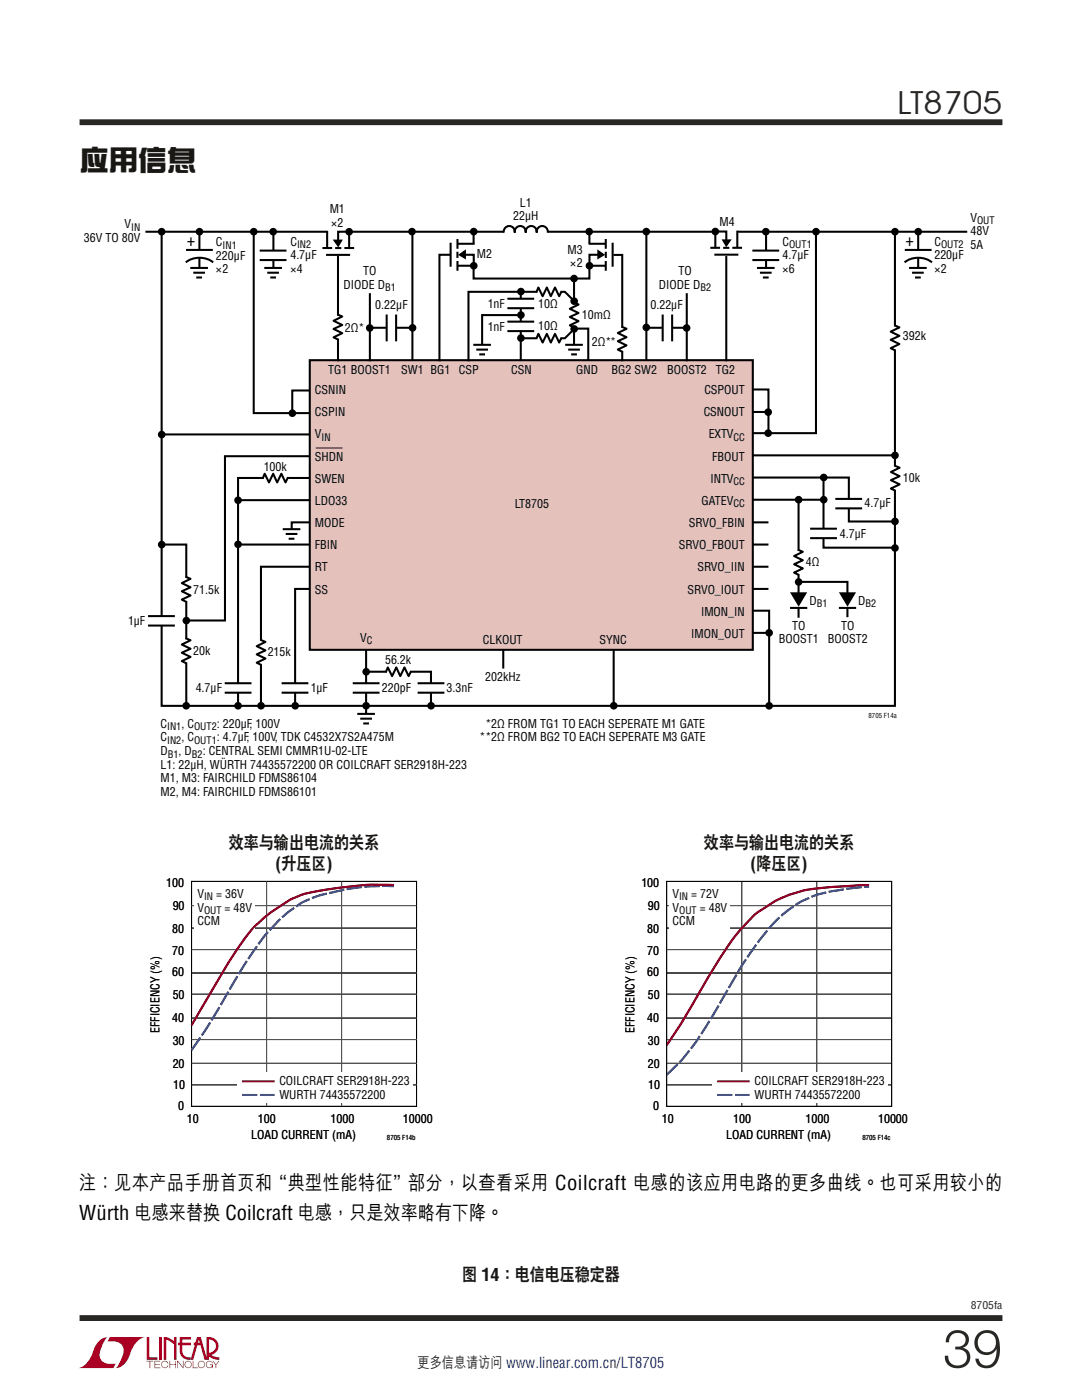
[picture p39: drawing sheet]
<svg xmlns="http://www.w3.org/2000/svg" width="216mm" height="279mm" viewBox="0 0 216 279" stroke-linecap="round" stroke-linejoin="round" font-family="sans-serif">
<defs><g id="words">
<text font-size="10.6" fill="#282723" x="188.2" y="272.9">39</text>
<text font-size="6.3" fill="#282723" x="179.1" y="22.8">LT8705</text>
<text font-size="5.8" fill="#181713" x="15.9" y="34.1">應用信息</text>
<g font-size="4">
<text x="15.8" y="237.5">注：見本產品手冊首頁和 “典型性能特征” 部分，以查看採用 Coilcraft 電感的該應用電路的更多曲線。也可採用較小的</text>
<text x="15.8" y="243.5">Würth 電感來替換 Coilcraft 電感，只是效率略有下降。</text>
</g>
<g font-size="3.5" fill="#181713">
<text x="45.7" y="169.4">效率與輸出電流的關係</text>
<text x="55" y="173.6">(升壓區)</text>
<text x="140.5" y="169.4">效率與輸出電流的關係</text>
<text x="149.8" y="173.6">(降壓區)</text>
<text x="92.2" y="255.7">圖 14：電信電壓穩定器</text>
</g>
<g font-size="3.4">
<text x="37.3" y="49">+</text>
<text x="180.7" y="49">+</text>
</g>
<text font-size="3" fill="#282723" x="83.3" y="273.1">更多信息請訪問 www.linear.com.cn/LT8705</text>
<g font-size="2.4">
<text x="103.7" y="41.3">L1</text>
<text x="24.9" y="45.6">V</text>
<text x="65.8" y="42.5">M1</text>
<text x="66.1" y="45.2">×2</text>
<text x="102.4" y="44">22µH</text>
<text x="143.6" y="45.2">M4</text>
<text x="193.6" y="46.9">48V</text>
<text x="193.6" y="44.2">V</text>
<text x="16.7" y="48.3">36V TO 80V</text>
<text x="43.1" y="49.1">C</text>
<text x="43.1" y="51.8">220µF</text>
<text x="57.9" y="51.8">4.7µF</text>
<text x="57.9" y="49.1">C</text>
<text x="95.2" y="51.4">M2</text>
<text x="113.2" y="50.7">M3</text>
<text x="113.8" y="53.4">×2</text>
<text x="156.1" y="49">C</text>
<text x="156.1" y="51.7">4.7µF</text>
<text x="186.4" y="49">C</text>
<text x="186.4" y="51.7">220µF</text>
<text x="193.6" y="49.7">5A</text>
<text x="43.1" y="54.5">×2</text>
<text x="57.9" y="54.5">×4</text>
<text x="68.6" y="57.6">DIODE D</text>
<text x="72.5" y="54.9">TO</text>
<text x="131.5" y="57.6">DIODE D</text>
<text x="135.4" y="54.9">TO</text>
<text x="156.1" y="54.5">×6</text>
<text x="186.4" y="54.5">×2</text>
<text x="74.9" y="61.7">0.22µF</text>
<text x="97.3" y="61.4">1nF</text>
<text x="107.4" y="65.9">10Ω</text>
<text x="107.4" y="61.5">10Ω</text>
<text x="116.1" y="63.6">10mΩ</text>
<text x="129.8" y="61.7">0.22µF</text>
<text x="68.8" y="66.2">2Ω*</text>
<text x="97.3" y="66.2">1nF</text>
<text x="118.1" y="69">2Ω**</text>
<text x="180.1" y="67.9">392k</text>
<text x="65.5" y="74.7">TG1 BOOST1</text>
<text x="80.1" y="74.7">SW1 BG1 CSP</text>
<text x="102" y="74.7">CSN</text>
<text x="115" y="74.7">GND</text>
<text x="122" y="74.7">BG2 SW2</text>
<text x="133.1" y="74.7">BOOST2</text>
<text x="142.8" y="74.7">TG2</text>
<text x="62.8" y="83">CSPIN</text>
<text x="62.8" y="78.6">CSNIN</text>
<text x="140.4" y="83">CSNOUT</text>
<text x="140.5" y="78.6">CSPOUT</text>
<text x="62.8" y="87.5">V</text>
<text x="141.4" y="87.5">EXTV</text>
<text x="52.6" y="93.9">100k</text>
<text x="62.8" y="91.9">SHDN</text>
<text x="142.1" y="91.9">FBOUT</text>
<text x="62.8" y="96.3">SWEN</text>
<text x="62.8" y="100.8">LDO33</text>
<text x="102.7" y="101.4">LT8705</text>
<text x="140" y="100.8">GATEV</text>
<text x="141.8" y="96.3">INTV</text>
<text x="172.5" y="101.2">4.7µF</text>
<text x="180.1" y="96.3">10k</text>
<text x="62.8" y="105.2">MODE</text>
<text x="137.5" y="105.2">SRVO_FBIN</text>
<text x="167.6" y="107.3">4.7µF</text>
<text x="62.8" y="109.6">FBIN</text>
<text x="135.5" y="109.6">SRVO_FBOUT</text>
<text x="160.8" y="113.1">4Ω</text>
<text x="38.5" y="118.5">71.5k</text>
<text x="62.8" y="114">RT</text>
<text x="62.8" y="118.5">SS</text>
<text x="137.2" y="118.5">SRVO_IOUT</text>
<text x="139.2" y="114">SRVO_IIN</text>
<text x="25.6" y="124.6">1µF</text>
<text x="139.9" y="122.9">IMON_IN</text>
<text x="158.1" y="125.7">TO</text>
<text x="161.5" y="120.7">D</text>
<text x="167.8" y="125.7">TO</text>
<text x="171.3" y="120.7">D</text>
<text x="38.5" y="130.7">20k</text>
<text x="53.4" y="131">215k</text>
<text x="71.9" y="128.1">V</text>
<text x="96.3" y="128.5">CLKOUT</text>
<text x="119.6" y="128.5">SYNC</text>
<text x="137.9" y="127.3">IMON_OUT</text>
<text x="155.4" y="128.4">BOOST1</text>
<text x="165.2" y="128.4">BOOST2</text>
<text x="76.8" y="132.5">56.2k</text>
<text x="96.8" y="135.9">202kHz</text>
<text x="39" y="138">4.7µF</text>
<text x="62" y="138">1µF</text>
<text x="76.2" y="138">220pF</text>
<text x="89.1" y="138">3.3nF</text>
<text x="32" y="145.2">C</text>
<text x="32" y="148">C</text>
<text x="36.2" y="145.2">, C</text>
<text x="36.2" y="148">, C</text>
<text x="43.3" y="145.2">: 220µF, 100V</text>
<text x="43.3" y="148">: 4.7µF, 100V, TDK C4532X7S2A475M</text>
<text x="95.7" y="148">**2Ω FROM BG2 TO EACH SEPERATE M3 GATE</text>
<text x="96.8" y="145.2">*2Ω FROM TG1 TO EACH SEPERATE M1 GATE</text>
<text x="32" y="150.7">D</text>
<text x="32" y="153.4">L1: 22µH, WÜRTH 74435572200 OR COILCRAFT SER2918H-223</text>
<text x="35.6" y="150.7">, D</text>
<text x="40.5" y="150.7">: CENTRAL SEMI CMMR1U-02-LTE</text>
<text x="32" y="156.1">M1, M3: FAIRCHILD FDMS86104</text>
<text x="32" y="158.9">M2, M4: FAIRCHILD FDMS86101</text>
</g>
<g font-size="2.4" fill="#282723">
<text x="33.2" y="177.1">100</text>
<text x="39.4" y="179.2">V</text>
<text x="43.1" y="179.2">= 36V</text>
<text x="128" y="177.1">100</text>
<text x="134.2" y="179.2">V</text>
<text x="137.9" y="179.2">= 72V</text>
<text x="34.5" y="181.7">90</text>
<text x="39.4" y="184.6">CCM</text>
<text x="39.4" y="181.9">V</text>
<text x="44.8" y="181.9">= 48V</text>
<text x="129.3" y="181.7">90</text>
<text x="134.2" y="181.9">V</text>
<text x="134.2" y="184.6">CCM</text>
<text x="139.6" y="181.9">= 48V</text>
<text x="34.4" y="190.6">70</text>
<text x="34.4" y="186.3">80</text>
<text x="129.2" y="190.6">70</text>
<text x="129.2" y="186.3">80</text>
<text x="34.4" y="194.8">60</text>
<text x="129.2" y="194.8">60</text>
<text x="34.4" y="203.9">40</text>
<text x="34.5" y="199.5">50</text>
<text x="129.2" y="203.9">40</text>
<text x="129.3" y="199.5">50</text>
<text x="31.8" y="206.2" transform="rotate(-90 31.8 206.2)">EFFICIENCY (%)</text>
<text x="34.5" y="208.6">30</text>
<text x="126.6" y="206.2" transform="rotate(-90 126.6 206.2)">EFFICIENCY (%)</text>
<text x="129.3" y="208.6">30</text>
<text x="34.5" y="213.1">20</text>
<text x="129.3" y="213.1">20</text>
<text x="34.5" y="217.3">10</text>
<text x="35.6" y="221.6">0</text>
<text x="55.7" y="216.6">COILCRAFT SER2918H-223</text>
<text x="55.7" y="219.3">WURTH 74435572200</text>
<text x="129.3" y="217.3">10</text>
<text x="130.4" y="221.6">0</text>
<text x="150.5" y="216.6">COILCRAFT SER2918H-223</text>
<text x="150.5" y="219.3">WURTH 74435572200</text>
<text x="37.3" y="224.1">10</text>
<text x="50.1" y="227.4">LOAD CURRENT (mA)</text>
<text x="51.5" y="224.2">100</text>
<text x="65.9" y="224.1">1000</text>
<text x="80.4" y="224.1">10000</text>
<text x="132.1" y="224.1">10</text>
<text x="144.9" y="227.4">LOAD CURRENT (mA)</text>
<text x="146.3" y="224.2">100</text>
<text x="160.7" y="224.1">1000</text>
<text x="175.2" y="224.1">10000</text>
</g>
<text font-size="2.1" fill="#282723" x="193.7" y="261.2">8705fa</text>
<g font-size="2">
<text x="26.2" y="46.1">IN</text>
<text x="195" y="44.7">OUT</text>
<text x="44.4" y="49.6">IN1</text>
<text x="59.3" y="49.6">IN2</text>
<text x="157.4" y="49.5">OUT1</text>
<text x="187.8" y="49.5">OUT2</text>
<text x="76.9" y="58.1">B1</text>
<text x="139.8" y="58.1">B2</text>
<text x="64.2" y="88">IN</text>
<text x="146.4" y="88">CC</text>
<text x="146.4" y="96.8">CC</text>
<text x="146.4" y="101.3">CC</text>
<text x="163" y="121.2">B1</text>
<text x="172.7" y="121.2">B2</text>
<text x="73.2" y="128.6">C</text>
<text x="33.4" y="145.8">IN1</text>
<text x="33.4" y="148.5">IN2</text>
<text x="38.7" y="145.8">OUT2</text>
<text x="38.7" y="148.5">OUT1</text>
<text x="33.5" y="151.2">B1</text>
<text x="38.3" y="151.2">B2</text>
</g>
<g font-size="2" fill="#282723">
<text x="40.7" y="179.7">IN</text>
<text x="135.5" y="179.7">IN</text>
<text x="40.7" y="182.4">OUT</text>
<text x="135.5" y="182.4">OUT</text>
</g>
<text font-size="1.4" x="173.3" y="143.3">8705 F14a</text>
<g font-size="1.4" fill="#282723">
<text x="77.2" y="227.5">8705 F14b</text>
<text x="172.1" y="227.5">8705 F14c</text>
</g>
</g></defs>
<g fill="#a90023">
<path d="M29.3 266.8h.5v4.1h1.6v.5h-2.1z"/>
<path d="M20 267.4l1-.5h.5h-.1a6.2 6.2 0 0 0-1.5 4 2.58 2.58 0 0 0 3.2 1.3l-.5 .8h-7a4.9 4.9 0 0 0 3.1-3.8l.4-.7z"/>
<path d="M21.9 266.9h7a4.9 4.9 0 0 0-3.1 3.7 3.2 3.2 0 0 1-2.7 2.4h.1a6.2 6.2 0 0 0 1.4-4.1 2.58 2.58 0 0 0-3.1-1.2z"/>
<path d="M31.8 266.8h.5v4.6h-.5z"/>
<path d="M32.7 266.8l1 .2 1 .7v-.9h.5v4.6h-.5v-3.1l-1.5-.9v4h-.5z"/>
<path d="M29.3 271.6h1.3v.1h-.6v1.3h-.2v-1.3h-.5z"/>
<path d="M30.8 271.6h1.2v.1h-1v.5h.9v.2h-.9v.5h1v.1h-1.2z"/>
<path d="M33.8 271.6h.2v.6h1v-.6h.1v1.4h-.1v-.6h-1v.6h-.2z"/>
<path d="M35.4 271.6h.1l1 1.2v-1.2h.1v1.4l-1.1-1.2v1.2h-.1z"/>
<path d="M38.5 271.6h.1v1.3h.9v.1h-1z"/>
<path d="M42.4 271.6h.1l.6 .7 .5-.7h.2l-.7 .8v.6h-.1v-.6z"/>
<path d="M35.9 266.8h2.2v.5h-1.7v.7h1.7v.5h-1.7v1.1a1.32 1.32 0 0 0 1.6 1.3v.5l1.3-4.6h.8l1.1 4.1v-4.1a1.84 1.84 0 0 1 2.3 1.4 1.84 1.84 0 0 1-1.4 2.2l.7 .4 1 .1v.5l-1.2-.2-1.1-.6v-.6a1.34 1.34 0 0 0 1.6-1.2 1.34 1.34 0 0 0-1.4-1.5v4.1h-.9l-.8-2.9h-1.3v-.5h1.2l-.2-.7-1.1 4.1a2.06 2.06 0 0 1-2.7-1.3v-1.6h-.4v-.5h.4z"/>
<path d="M37 271.8a.72 .72 0 0 1 1.2 .1 .72 .72 0 0 1-.4 1.1 .72 .72 0 0 1-1-.7h.2a.59 .59 0 0 0 .8 .5 .59 .59 0 0 0 .2-.9 .59 .59 0 0 0-1 .2v.2h-.2z"/>
<path d="M39.7 271.8a.72 .72 0 0 1 1.1 .1 .72 .72 0 0 1-.4 1.1 .72 .72 0 0 1-.9-.7h.1a.59 .59 0 0 0 .8 .5 .59 .59 0 0 0 .2-.9 .59 .59 0 0 0-1 .2v.2h-.1z"/>
<path d="M41.3 271.8a.72 .72 0 0 1 1.2 .2h-.2a.59 .59 0 0 0-.9-.1 .59 .59 0 0 0 .1 .9 .59 .59 0 0 0 .9-.4h-.5v-.1h.6v.7h-.1v-.3a.73 .73 0 0 1-1.1 .2 .73 .73 0 0 1 0-1.1z"/>
<path d="M32.4 271.8a.71 .71 0 0 1 1.2 .3h-.1a.59 .59 0 0 0-.9-.3 .59 .59 0 0 0-.1 1 .59 .59 0 0 0 .9-.3h.2a.73 .73 0 0 1-1.1 .4 .73 .73 0 0 1-.1-1.1z"/>
</g>
<path d="M15.9 24.4h184.1M15.9 263h184.1" fill="none" stroke="#282723" stroke-width="1.2" stroke-linecap="butt"/>
<path d="M38.2 175.9h44.9v44.9h-44.9zM53.2 175.9v44.9M68.1 175.9v44.9M38.2 194.2h45M38.2 185.2h45M38.2 198.4h45M38.2 189.5h45M38.2 212.2h45M38.2 203.2h45M38.2 216.5h45M38.2 207.5h45" fill="none" stroke="#282723" stroke-width=".2"/>
<path d="M53.2 175.9v44.9M68.1 175.9v44.9M38.2 180.7h44.9M38.2 194.2h45M38.2 185.2h45M38.2 198.4h45M38.2 189.5h45M38.2 212.2h45M38.2 203.2h45M38.2 216.5h45M38.2 207.5h45" fill="none" stroke="#5d5d5c" stroke-width=".2"/>
<path d="M38.2 209.6a245.7 245.7 0 0 0 10.7-17.2 37.7 37.7 0 0 1 9.9-11.3 20.2 20.2 0 0 1 8.8-3.3 40.2 40.2 0 0 1 11-1" fill="none" stroke="#3e4e98" stroke-width=".41" stroke-dasharray="3.1 .5" stroke-linecap="butt"/>
<path d="M47.4 214h35v6.1h-35z" fill="#fff"/>
<path d="M48.3 218.5h6.5" fill="none" stroke="#3e4e98" stroke-width=".41" stroke-dasharray="3.1 .5" stroke-linecap="butt"/>
<path d="M48.3 215.8h6.5" fill="none" stroke="#950031" stroke-width=".41"/>
<path d="M38.7 176.5h12.2v8.9h-12.2z" fill="#fff"/>
<path d="M78.6 176.6a70.5 70.5 0 0 0-17 1.6l-.7 .2a27 27 0 0 0-9.7 6.1 59.5 59.5 0 0 0-8.1 11.8l-4.9 8.3" fill="none" stroke="#950031" stroke-width=".41"/>
<path d="M148 175.9v44.9M162.9 175.9v44.9M133 194.2h45M133 185.2h45M133 198.4h45M133 189.5h45M133 212.2h45M133 203.2h45M133 216.5h45M133 207.5h45" fill="none" stroke="#282723" stroke-width=".2"/>
<path d="M148 175.9v44.9M162.9 175.9v44.9M133 180.7h44.9M133 194.2h45M133 185.2h45M133 198.4h45M133 189.5h45M133 212.2h45M133 203.2h45M133 216.5h45M133 207.5h45" fill="none" stroke="#5d5d5c" stroke-width=".2"/>
<path d="M142.2 214h35v6.1h-35z" fill="#fff"/>
<path d="M143.1 218.5h6.5" fill="none" stroke="#3e4e98" stroke-width=".41" stroke-dasharray="3.1 .5" stroke-linecap="butt"/>
<path d="M143.1 215.8h6.5" fill="none" stroke="#950031" stroke-width=".41"/>
<path d="M133.5 176.5h12.2v8.9h-12.2z" fill="#fff"/>
<path d="M173.4 176.6h-.8a78 78 0 0 0-12.9 1.3 23 23 0 0 0-12 7.7 120.1 120.1 0 0 0-10 15.7l-4.7 7.3" fill="none" stroke="#950031" stroke-width=".41"/>
<path d="M133 214.5a47.2 47.2 0 0 0 9.6-12.4l1.5-2.7a81.2 81.2 0 0 1 9.4-14.2 21.3 21.3 0 0 1 14.8-7.7l5.1-.5" fill="none" stroke="#3e4e98" stroke-width=".41" stroke-dasharray="3.1 .5" stroke-linecap="butt"/>
<path d="M133 175.9h44.9v44.9h-44.9z" fill="none" stroke="#282723" stroke-width=".2"/>
<path d="M114.5 65.6h2.9v6.6M148.9 82.2h4.4M56.4 105.6h3.5M57 106.6h2.3M57.6 107.5h1.2M159.7 116.1h9.4v7.1" fill="none" stroke="#000" stroke-width=".41"/>
<path d="M58.2 105.6v2.2" fill="none" stroke="#fff" stroke-width="1" stroke-linecap="butt"/>
<path d="M61.8 71.9h88.4v57.8h-88.4z" fill="#e4c1bb"/>
<g fill="none" stroke="#000" stroke-width=".41">
<path d="M29 46.2h164M32.3 46.2v94.7h146.3v-50M37.1 52.4a4.5 4.5 0 0 1 5.4 0M37.1 49.9h5.4M38 53.5h3.5M38.6 54.4h2.3M39.2 55.4h1.1M39.8 46.2v7.3M50.6 46.2v36.2h11.2M51.8 50h5.4M51.8 51.9h5.4M52.7 53.5h3.6"/>
<path d="M53.3 54.4h2.4M53.9 55.4h1.2M54.6 46.2v7.3M64.3 49.5h2M65.1 50.9h4.8M65.3 46.1v3.4M66.9 49.5h1.2M67.4 51.1v21M68.7 49.5h2M69.7 46.2h-2.2v2.3M69.7 46.1v3.4M73.8 58.5v13.6"/>
<path d="M82.3 46.5v25.6M89.9 48.4v4.8M89.9 50.8h-2.2v21.3M91.3 50.2v1.3M91.3 47.7v1.9M91.3 52.1v1.9M91.3 48.7h3.4M91.3 53h3.4M92.3 50.8h2.2v2.2M100.5 46.4a1.12 1.12 0 0 1 1.1-1.3 1.12 1.12 0 0 1 1.1 1.3 1.11 1.11 0 0 1 1.1-1.3 1.11 1.11 0 0 1 1.1 1.3 1.11 1.11 0 0 1 1.1-1.3 1.11 1.11 0 0 1 1.1 1.3 1.12 1.12 0 0 1 1.1-1.3 1.12 1.12 0 0 1 1.1 1.3M101.2 59.6h5.4M103.9 58.3v13.8"/>
<path d="M112 58.2l-.4 .9-.9-1.7-.8 1.7-.8-1.7-.8 1.7-.9-1.7-.4 1M114.5 55.6v13.3M117.4 53h3.5M117.5 48.7h3.4M117.6 46.4v9.2h-23.1v-9.1M119.9 50.8h-2.3v2.2M120.9 47.7v1.9M120.9 52.1v1.9M120.9 50.2v1.3M122.2 48.4v4.8M122.4 50.9h1.8v21.2M129 46.6v25.4"/>
<path d="M137 58.5v13.6M141.7 49.5h2M142.5 50.8h4.8M142.7 46.2h2.2v2.3M142.7 46v3.4M144.3 49.5h1.2M144.9 51.1v21M146.1 49.5h2M147.1 46v3.4M150.1 50h5.4M150.1 51.9h5.4M151 53.5h3.6"/>
<path d="M151.6 54.4h2.4M152.2 55.4h1.2M152.9 46.2v7.3M162.8 46.2v40.2h-12.6M178.6 46.2v44.7h-28.4M180.5 52.4a4.5 4.5 0 0 1 5.5 0M180.5 49.9h5.4M181.4 53.5h3.5M182 54.4h2.3M182.6 55.4h1.1M183.2 46.2v7.3M61.8 77.9h-3.5v4.5"/>
<path d="M61.8 71.9h88.4v57.8h-88.4zM67.3 62.8l1 .4-1.7 .8 1.7 .9-1.7 .8 1.7 .8-1.7 .8 .9 .5M73.8 65.4h9.2M77.2 62.8v5.3M79 62.8v5.3M94.4 68.8h3.6M95 69.8h2.4M95.6 70.7h1.2M101.2 61.5h5.4M101.2 66.1h5.4M101.2 64.2h5.4M103.4 62.9h-7.2v6.2"/>
<path d="M112 67.4l-.4 1-.9-1.8-.8 1.8-.8-1.8-.8 1.8-.9-1.8-.4 1M112.8 68.8h3.5M113.4 69.8h2.3M114 70.7h1.1M114.5 60.4l.9 .4-1.7 .8 1.7 .9-1.7 .8 1.7 .8-1.7 .8 .9 .5M114.8 60.3l-2.1-2.1h-19.2v13.9M114.8 65.4l-2.1 2.1h-8.8M124 65.2l1 .4-1.7 .9 1.7 .8-1.7 .8 1.7 .8-1.7 .9 .9 .4M129.1 65.4h7.9M132.2 62.8v5.3M134.1 62.8v5.3M150.2 77.7h3.1v8.9"/>
<path d="M178.5 64.9l1 .4-1.8 .9 1.8 .8-1.8 .8 1.8 .9-1.8 .8 1 .5M32.3 86.7h29.5M47.5 99.8h14.3M57.4 95.3l-.4 1-.9-1.8-.8 1.8-.8-1.8-.8 1.8-.9-1.8-.4 1M61.8 95.4h-14.3v45.3M61.8 91h-16.9v32.8h-7.7M150.2 95.3h19.2v8.8h9.2M150.2 99.7h13.6M164.3 95.6v13.7h14.3M166.7 99.6h5.3M178.5 92.9l1 .4-1.7 .9 1.7 .8-1.7 .8 1.7 .9-1.7 .8 .9 .5M32.3 108.7h4.9v32.2"/>
<path d="M37 115.1l1 .4-1.7 .9 1.7 .8-1.7 .8 1.7 .8-1.7 .9 .9 .4M47.7 108.7h14.1M61.8 104.2h-3.6v1.4M61.8 113.1h-9.7v27.8M61.8 117.5h-2.9v23.4M150.2 104.2h3.1M150.2 108.7h3.1M150.2 113.1h3.1M150.2 117.5h3.1M159.2 109.7l1 .4-1.7 .9 1.7 .8-1.7 .8 1.7 .8-1.7 .9 .9 .4M159.3 100.1v23.2M161.7 105.5h5.3"/>
<path d="M161.7 107.4h5.3M166.7 101.5h5.3M29.5 123h5.4M29.5 124.8h5.4M37 127.4l1 .4-1.7 .8 1.7 .9-1.7 .8 1.7 .8-1.7 .8 .9 .5M44.8 136.4h5.4M44.8 138.2h5.4M52 127.7l1 .4-1.8 .9 1.8 .8-1.8 .8 1.8 .8-1.8 .9 1 .4M56.2 136.4h5.3M56.2 138.2h5.3M70.4 136.4h5.3M70.4 138.2h5.3"/>
<path d="M73.1 134.1h12.9v6.8M73.1 129.6v13.2M82 134l-.5 .9-.8-1.7-.8 1.7-.8-1.7-.9 1.7-.8-1.7-.4 1M83.3 136.4h5.4M83.3 138.2h5.4M100.4 129.6v3.8M122.4 129.6v11.3M150.2 121.9h3.3v18.5M150.2 126.3h2.9M161.1 121.3h-3.5M170.8 121.3h-3.4M71.3 142.5h3.5"/>
<path d="M71.9 143.4h2.3M72.5 144.4h1.1"/>
</g>
<g fill="#000">
<path d="M66.8 48l1.2 .1-.5 .9zM91.8 50.8l.9-.6v1.2zM119.4 50.2l.9 .6-.9 .6zM144.4 48h1.2l-.7 .9zM157.6 118.2h3.5l-1.7 2.9zM167.4 118.2h3.4l-1.7 2.9z"/>
<circle cx="32.3" cy="46.2" r=".76"/>
<circle cx="39.8" cy="46.2" r=".76"/>
<circle cx="50.6" cy="46.2" r=".76"/>
<circle cx="54.5" cy="46.2" r=".76"/>
<circle cx="69.7" cy="46.2" r=".76"/>
<circle cx="82.2" cy="46.2" r=".76"/>
<circle cx="94.5" cy="46.2" r=".76"/>
<circle cx="94.5" cy="53" r=".76"/>
<circle cx="103.9" cy="58.2" r=".76"/>
<circle cx="114.5" cy="55.6" r=".76"/>
<circle cx="117.6" cy="46.2" r=".76"/>
<circle cx="117.6" cy="53" r=".76"/>
<circle cx="129" cy="46.2" r=".76"/>
<circle cx="142.7" cy="46.2" r=".76"/>
<circle cx="152.8" cy="46.2" r=".76"/>
<circle cx="162.8" cy="46.2" r=".76"/>
<circle cx="178.6" cy="46.2" r=".76"/>
<circle cx="183.2" cy="46.2" r=".76"/>
<circle cx="73.8" cy="65.5" r=".76"/>
<circle cx="82.3" cy="65.4" r=".76"/>
<circle cx="103.9" cy="62.9" r=".76"/>
<circle cx="103.9" cy="67.5" r=".76"/>
<circle cx="114.6" cy="65.6" r=".76"/>
<circle cx="114.6" cy="60.1" r=".76"/>
<circle cx="129" cy="65.3" r=".76"/>
<circle cx="137" cy="65.5" r=".76"/>
<circle cx="32.3" cy="86.7" r=".76"/>
<circle cx="47.5" cy="99.8" r=".76"/>
<circle cx="58.3" cy="82.5" r=".76"/>
<circle cx="153.3" cy="86.4" r=".76"/>
<circle cx="153.3" cy="82.3" r=".76"/>
<circle cx="159.4" cy="99.7" r=".76"/>
<circle cx="164.4" cy="99.7" r=".76"/>
<circle cx="164.4" cy="95.3" r=".76"/>
<circle cx="178.6" cy="90.9" r=".76"/>
<circle cx="32.3" cy="108.7" r=".76"/>
<circle cx="47.5" cy="108.6" r=".76"/>
<circle cx="159.4" cy="116.1" r=".76"/>
<circle cx="178.6" cy="104.1" r=".76"/>
<circle cx="178.6" cy="109.4" r=".76"/>
<circle cx="37.2" cy="123.8" r=".76"/>
<circle cx="73.1" cy="134.1" r=".76"/>
<circle cx="153.5" cy="126.3" r=".76"/>
<circle cx="37.2" cy="140.9" r=".76"/>
<circle cx="47.5" cy="140.9" r=".76"/>
<circle cx="52.1" cy="140.9" r=".76"/>
<circle cx="58.9" cy="140.9" r=".76"/>
<circle cx="73.1" cy="140.9" r=".76"/>
<circle cx="86" cy="140.9" r=".76"/>
<circle cx="122.5" cy="140.9" r=".76"/>
<circle cx="153.5" cy="140.9" r=".76"/>
</g>
<path d="M65.3 46.2h4.4M94.5 48.7v4.3M100.6 46.2h8.6M117.6 48.7v4.3M142.7 46.2h4.4M114.6 60.6v4.6" fill="none" stroke="#fff" stroke-width=".68" stroke-linecap="butt"/>
<g fill="none" stroke="#fff" stroke-width="1" stroke-linecap="butt">
<path d="M39.7 53.5v2.1M39.8 49.9v1.5M54.5 50v1.9M54.5 53.5v2.1M103.9 59.6v1.9M107.2 58.2h4.7M152.8 50v1.9M152.8 53.5v2.1M183.2 53.5v2.1M183.2 49.9v1.5M67.4 63v4.6M77.2 65.4h1.8"/>
<path d="M96.2 68.8v2.2M103.9 64.2v1.8M107.2 67.5h4.7M114.5 68.8v2.2M124.1 65.4v4.6M132.3 65.4h1.8M178.6 65.1v4.7M52.6 95.4h4.7M169.4 99.6v1.8M178.6 93.1v4.7M37.1 115.3v4.7M159.3 109.9v4.7"/>
<path d="M159.4 119.2v2.1M164.3 105.5v1.9M169.1 119.2v2.1M32.2 123v1.8M37.1 127.6v4.6M47.5 136.4v1.8M52.1 127.9v4.6M58.9 136.4v1.8M73.1 136.4v1.8M77.2 134.1h4.6M86 136.4v1.8M73.1 142.5v2.1"/>
</g>
<path d="M66.8 48l1.2 .1-.5 .9zM91.8 50.8l.9-.6v1.2zM119.4 50.2l.9 .6-.9 .6zM144.4 48h1.2l-.7 .9z" fill="none" stroke="#000" stroke-width=".47"/>
<path d="M63 89.4h5.3" fill="none" stroke="#181713" stroke-width=".2"/>
<path d="M38.2 175.9h44.9v44.9h-44.9zM53.2 175.9v44.9M68.1 175.9v44.9M38.2 194.2h45M38.2 185.2h45M38.2 198.4h45M38.2 189.5h45M38.2 212.2h45M38.2 203.2h45M38.2 216.5h45M38.2 207.5h45" fill="none" stroke="#000" stroke-width=".2"/>
<path d="M53.2 175.9v44.9M68.1 175.9v44.9M38.2 180.7h44.9M38.2 194.2h45M38.2 185.2h45M38.2 198.4h45M38.2 189.5h45M38.2 212.2h45M38.2 203.2h45M38.2 216.5h45M38.2 207.5h45" fill="none" stroke="#58585b" stroke-width=".2"/>
<path d="M38.2 209.6a245.7 245.7 0 0 0 10.7-17.2 37.7 37.7 0 0 1 9.9-11.3 20.2 20.2 0 0 1 8.8-3.3 40.2 40.2 0 0 1 11-1" fill="none" stroke="#3a53a3" stroke-width=".41" stroke-dasharray="3.1 .5" stroke-linecap="butt"/>
<path d="M47.4 214h35v6.1h-35z" fill="#fff"/>
<path d="M48.3 218.5h6.5" fill="none" stroke="#3a53a3" stroke-width=".41" stroke-dasharray="3.1 .5" stroke-linecap="butt"/>
<path d="M48.3 215.8h6.5" fill="none" stroke="#910028" stroke-width=".41"/>
<path d="M38.7 176.5h12.2v8.9h-12.2z" fill="#fff"/>
<path d="M78.6 176.6a70.5 70.5 0 0 0-17 1.6l-.7 .2a27 27 0 0 0-9.7 6.1 59.5 59.5 0 0 0-8.1 11.8l-4.9 8.3" fill="none" stroke="#910028" stroke-width=".41"/>
<path d="M148 175.9v44.9M162.9 175.9v44.9M133 194.2h45M133 185.2h45M133 198.4h45M133 189.5h45M133 212.2h45M133 203.2h45M133 216.5h45M133 207.5h45" fill="none" stroke="#000" stroke-width=".2"/>
<path d="M148 175.9v44.9M162.9 175.9v44.9M133 180.7h44.9M133 194.2h45M133 185.2h45M133 198.4h45M133 189.5h45M133 212.2h45M133 203.2h45M133 216.5h45M133 207.5h45" fill="none" stroke="#58585b" stroke-width=".2"/>
<path d="M142.2 214h35v6.1h-35z" fill="#fff"/>
<path d="M143.1 218.5h6.5" fill="none" stroke="#3a53a3" stroke-width=".41" stroke-dasharray="3.1 .5" stroke-linecap="butt"/>
<path d="M143.1 215.8h6.5" fill="none" stroke="#910028" stroke-width=".41"/>
<path d="M133.5 176.5h12.2v8.9h-12.2z" fill="#fff"/>
<path d="M173.4 176.6h-.8a78 78 0 0 0-12.9 1.3 23 23 0 0 0-12 7.7 120.1 120.1 0 0 0-10 15.7l-4.7 7.3" fill="none" stroke="#910028" stroke-width=".41"/>
<path d="M133 214.5a47.2 47.2 0 0 0 9.6-12.4l1.5-2.7a81.2 81.2 0 0 1 9.4-14.2 21.3 21.3 0 0 1 14.8-7.7l5.1-.5" fill="none" stroke="#3a53a3" stroke-width=".41" stroke-dasharray="3.1 .5" stroke-linecap="butt"/>
<path d="M133 175.9h44.9v44.9h-44.9z" fill="none" stroke="#000" stroke-width=".2"/>
<use href="#words"/>
</svg>
